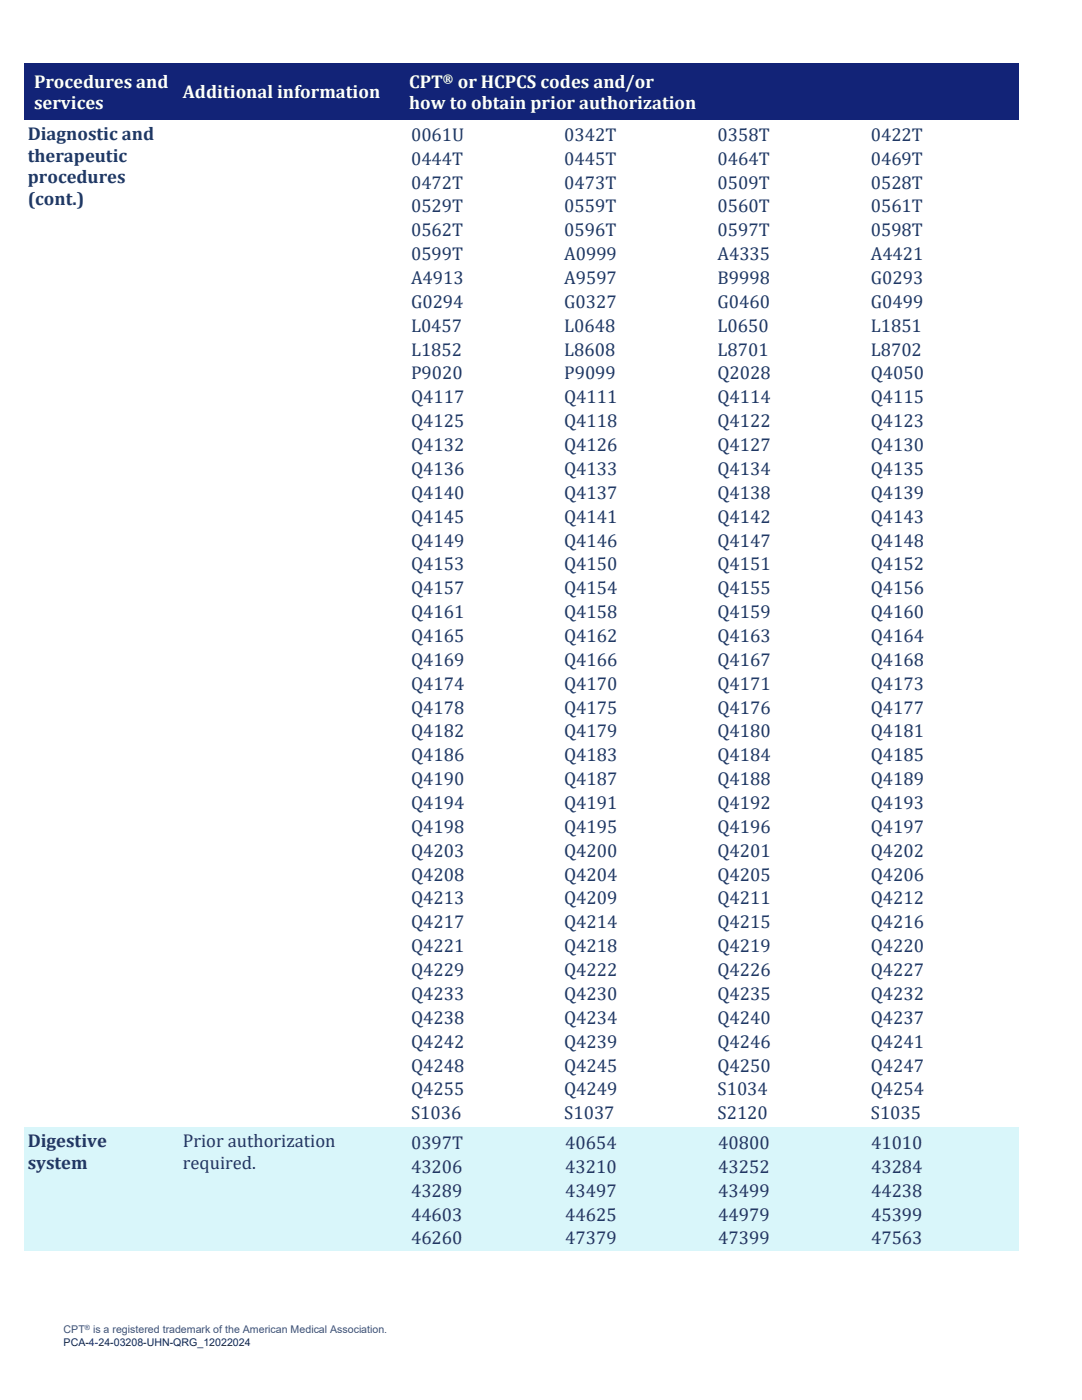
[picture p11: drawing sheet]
<svg xmlns="http://www.w3.org/2000/svg" width="216mm" height="279mm" viewBox="0 0 216 279" stroke-linecap="round" stroke-linejoin="round" font-family="sans-serif">
<defs><g id="words">
<g font-size="3.7" fill="#fff">
<text x="6.8" y="17.5">Procedures and</text>
<text x="81.6" y="17.5">CPT</text>
<text x="91.3" y="17.5">or HCPCS codes and/or</text>
<text x="6.8" y="21.8">services</text>
<text x="36.5" y="19.6">Additional information</text>
<text x="81.6" y="21.8">how to obtain prior authorization</text>
</g>
<g font-size="3.7" fill="#1f3864">
<text x="5.5" y="27.9">Diagnostic and</text>
<text x="82" y="28.1">0061U</text>
<text x="112.6" y="28.1">0342T</text>
<text x="143.2" y="28.1">0358T</text>
<text x="173.8" y="28.1">0422T</text>
<text x="5.5" y="32.3">therapeutic</text>
<text x="82" y="32.9">0444T</text>
<text x="112.6" y="32.9">0445T</text>
<text x="143.2" y="32.9">0464T</text>
<text x="173.8" y="32.9">0469T</text>
<text x="5.5" y="36.6">procedures</text>
<text x="5.5" y="40.9">(cont.)</text>
<text x="82" y="37.6">0472T</text>
<text x="112.6" y="37.6">0473T</text>
<text x="143.2" y="37.6">0509T</text>
<text x="173.8" y="37.6">0528T</text>
<text x="82" y="42.4">0529T</text>
<text x="82" y="47.2">0562T</text>
<text x="112.6" y="42.4">0559T</text>
<text x="112.6" y="47.2">0596T</text>
<text x="143.2" y="42.4">0560T</text>
<text x="143.2" y="47.2">0597T</text>
<text x="173.8" y="42.4">0561T</text>
<text x="173.8" y="47.2">0598T</text>
<text x="82" y="51.9">0599T</text>
<text x="112.6" y="51.9">A0999</text>
<text x="143.2" y="51.9">A4335</text>
<text x="173.8" y="51.9">A4421</text>
<text x="82" y="56.7">A4913</text>
<text x="112.6" y="56.7">A9597</text>
<text x="143.2" y="56.7">B9998</text>
<text x="173.8" y="56.7">G0293</text>
<text x="82" y="61.4">G0294</text>
<text x="112.6" y="61.4">G0327</text>
<text x="143.2" y="61.4">G0460</text>
<text x="173.8" y="61.4">G0499</text>
<text x="82" y="66.2">L0457</text>
<text x="82" y="71">L1852</text>
<text x="112.6" y="66.2">L0648</text>
<text x="112.6" y="71">L8608</text>
<text x="143.2" y="66.2">L0650</text>
<text x="143.2" y="71">L8701</text>
<text x="173.8" y="66.2">L1851</text>
<text x="173.8" y="71">L8702</text>
<text x="82" y="75.7">P9020</text>
<text x="112.6" y="75.7">P9099</text>
<text x="143.2" y="75.7">Q2028</text>
<text x="173.8" y="75.7">Q4050</text>
<text x="82" y="80.5">Q4117</text>
<text x="112.6" y="80.5">Q4111</text>
<text x="143.2" y="80.5">Q4114</text>
<text x="173.8" y="80.5">Q4115</text>
<text x="82" y="85.3">Q4125</text>
<text x="112.6" y="85.3">Q4118</text>
<text x="143.2" y="85.3">Q4122</text>
<text x="173.8" y="85.3">Q4123</text>
<text x="82" y="90">Q4132</text>
<text x="82" y="94.8">Q4136</text>
<text x="112.6" y="90">Q4126</text>
<text x="112.6" y="94.8">Q4133</text>
<text x="143.2" y="90">Q4127</text>
<text x="143.2" y="94.8">Q4134</text>
<text x="173.8" y="90">Q4130</text>
<text x="173.8" y="94.8">Q4135</text>
<text x="82" y="99.5">Q4140</text>
<text x="112.6" y="99.5">Q4137</text>
<text x="143.2" y="99.5">Q4138</text>
<text x="173.8" y="99.5">Q4139</text>
<text x="82" y="104.3">Q4145</text>
<text x="112.6" y="104.3">Q4141</text>
<text x="143.2" y="104.3">Q4142</text>
<text x="173.8" y="104.3">Q4143</text>
<text x="82" y="109.1">Q4149</text>
<text x="82" y="113.8">Q4153</text>
<text x="112.6" y="109.1">Q4146</text>
<text x="112.6" y="113.8">Q4150</text>
<text x="143.2" y="109.1">Q4147</text>
<text x="143.2" y="113.8">Q4151</text>
<text x="173.8" y="109.1">Q4148</text>
<text x="173.8" y="113.8">Q4152</text>
<text x="82" y="118.6">Q4157</text>
<text x="112.6" y="118.6">Q4154</text>
<text x="143.2" y="118.6">Q4155</text>
<text x="173.8" y="118.6">Q4156</text>
<text x="82" y="123.4">Q4161</text>
<text x="112.6" y="123.4">Q4158</text>
<text x="143.2" y="123.4">Q4159</text>
<text x="173.8" y="123.4">Q4160</text>
<text x="82" y="128.1">Q4165</text>
<text x="112.6" y="128.1">Q4162</text>
<text x="143.2" y="128.1">Q4163</text>
<text x="173.8" y="128.1">Q4164</text>
<text x="82" y="132.9">Q4169</text>
<text x="82" y="137.6">Q4174</text>
<text x="112.6" y="132.9">Q4166</text>
<text x="112.6" y="137.6">Q4170</text>
<text x="143.2" y="132.9">Q4167</text>
<text x="143.2" y="137.6">Q4171</text>
<text x="173.8" y="132.9">Q4168</text>
<text x="173.8" y="137.6">Q4173</text>
<text x="82" y="142.4">Q4178</text>
<text x="112.6" y="142.4">Q4175</text>
<text x="143.2" y="142.4">Q4176</text>
<text x="173.8" y="142.4">Q4177</text>
<text x="82" y="147.2">Q4182</text>
<text x="112.6" y="147.2">Q4179</text>
<text x="143.2" y="147.2">Q4180</text>
<text x="173.8" y="147.2">Q4181</text>
<text x="82" y="151.9">Q4186</text>
<text x="112.6" y="151.9">Q4183</text>
<text x="143.2" y="151.9">Q4184</text>
<text x="173.8" y="151.9">Q4185</text>
<text x="82" y="156.7">Q4190</text>
<text x="82" y="161.5">Q4194</text>
<text x="112.6" y="156.7">Q4187</text>
<text x="112.6" y="161.5">Q4191</text>
<text x="143.2" y="156.7">Q4188</text>
<text x="143.2" y="161.5">Q4192</text>
<text x="173.8" y="156.7">Q4189</text>
<text x="173.8" y="161.5">Q4193</text>
<text x="82" y="166.2">Q4198</text>
<text x="112.6" y="166.2">Q4195</text>
<text x="143.2" y="166.2">Q4196</text>
<text x="173.8" y="166.2">Q4197</text>
<text x="82" y="171">Q4203</text>
<text x="112.6" y="171">Q4200</text>
<text x="143.2" y="171">Q4201</text>
<text x="173.8" y="171">Q4202</text>
<text x="82" y="175.7">Q4208</text>
<text x="112.6" y="175.7">Q4204</text>
<text x="143.2" y="175.7">Q4205</text>
<text x="173.8" y="175.7">Q4206</text>
<text x="82" y="180.5">Q4213</text>
<text x="82" y="185.3">Q4217</text>
<text x="112.6" y="180.5">Q4209</text>
<text x="112.6" y="185.3">Q4214</text>
<text x="143.2" y="180.5">Q4211</text>
<text x="143.2" y="185.3">Q4215</text>
<text x="173.8" y="180.5">Q4212</text>
<text x="173.8" y="185.3">Q4216</text>
<text x="82" y="190">Q4221</text>
<text x="112.6" y="190">Q4218</text>
<text x="143.2" y="190">Q4219</text>
<text x="173.8" y="190">Q4220</text>
<text x="82" y="194.8">Q4229</text>
<text x="112.6" y="194.8">Q4222</text>
<text x="143.2" y="194.8">Q4226</text>
<text x="173.8" y="194.8">Q4227</text>
<text x="82" y="199.6">Q4233</text>
<text x="112.6" y="199.6">Q4230</text>
<text x="143.2" y="199.6">Q4235</text>
<text x="173.8" y="199.6">Q4232</text>
<text x="82" y="204.3">Q4238</text>
<text x="82" y="209.1">Q4242</text>
<text x="112.6" y="204.3">Q4234</text>
<text x="112.6" y="209.1">Q4239</text>
<text x="143.2" y="204.3">Q4240</text>
<text x="143.2" y="209.1">Q4246</text>
<text x="173.8" y="204.3">Q4237</text>
<text x="173.8" y="209.1">Q4241</text>
<text x="82" y="213.8">Q4248</text>
<text x="112.6" y="213.8">Q4245</text>
<text x="143.2" y="213.8">Q4250</text>
<text x="173.8" y="213.8">Q4247</text>
<text x="82" y="218.6">Q4255</text>
<text x="112.6" y="218.6">Q4249</text>
<text x="143.2" y="218.6">S1034</text>
<text x="173.8" y="218.6">Q4254</text>
<text x="82" y="223.4">S1036</text>
<text x="112.6" y="223.4">S1037</text>
<text x="143.2" y="223.4">S2120</text>
<text x="173.8" y="223.4">S1035</text>
<text x="5.5" y="229">Digestive</text>
<text x="5.5" y="233.3">system</text>
<text x="36.5" y="229">Prior authorization</text>
<text x="36.5" y="233.3">required.</text>
<text x="82" y="229.4">0397T</text>
<text x="112.8" y="229.4">40654</text>
<text x="143.3" y="229.4">40800</text>
<text x="173.8" y="229.4">41010</text>
<text x="82" y="234.1">43206</text>
<text x="82" y="238.8">43289</text>
<text x="112.8" y="234.1">43210</text>
<text x="112.8" y="238.8">43497</text>
<text x="143.3" y="234.1">43252</text>
<text x="143.3" y="238.8">43499</text>
<text x="173.8" y="234.1">43284</text>
<text x="173.8" y="238.8">44238</text>
<text x="82" y="243.6">44603</text>
<text x="112.8" y="243.6">44625</text>
<text x="143.3" y="243.6">44979</text>
<text x="173.8" y="243.6">45399</text>
<text x="82" y="248.3">46260</text>
<text x="112.8" y="248.3">47379</text>
<text x="143.3" y="248.3">47399</text>
<text x="173.8" y="248.3">47563</text>
</g>
<text font-size="2.5" fill="#fff" x="88.4" y="16.6">®</text>
<g font-size="2.1" fill="#44546a">
<text x="12.7" y="266.1">CPT</text>
<text x="18.6" y="266.1">is a registered trademark of the American Medical Association.</text>
</g>
<text font-size="2.1" fill="#222a35" x="12.7" y="268.5">PCA-4-24-03208-UHN-QRG_12022024</text>
<text font-size="1.4" fill="#44546a" x="16.9" y="265.4">®</text>
</g></defs>
<g fill="#122377">
<path d="M4.8 12.7h29.7v11.2h-29.7z" fill-rule="evenodd"/>
<path d="M5.5 13.9h28.2v4.4h-28.2z" fill-rule="evenodd"/>
<path d="M5.5 18.3h28.2v4.3h-28.2z" fill-rule="evenodd"/>
<path d="M34.5 12.7h44.9v11.2h-44.9z" fill-rule="evenodd"/>
<path d="M35.2 16.1h43.4v4.4h-43.4z" fill-rule="evenodd"/>
<path d="M79.4 12.7h123.8v11.2h-123.8z" fill-rule="evenodd"/>
<path d="M80.1 13.9h122.3v4.4h-122.3z" fill-rule="evenodd"/>
<path d="M80.1 18.3h122.3v4.3h-122.3z" fill-rule="evenodd"/>
<path d="M4.8 12.7h29.7v.5h-29.7z" fill-rule="evenodd"/>
<path d="M34.5 12.7h44.9v.5h-44.9z" fill-rule="evenodd"/>
<path d="M79.4 12.7h123.8v.5h-123.8z" fill-rule="evenodd"/>
<path d="M4.8 23.4h29.7v.5h-29.7z" fill-rule="evenodd"/>
<path d="M34.5 23.4h44.9v.5h-44.9z" fill-rule="evenodd"/>
<path d="M79.4 23.4h123.8v.5h-123.8z" fill-rule="evenodd"/>
</g>
<g fill="#d9f6fa">
<path d="M4.8 224.9h29.7v24.8h-29.7z" fill-rule="evenodd"/>
<path d="M5.5 229.8h28.2v4.3h-28.2z" fill-rule="evenodd"/>
<path d="M5.5 234.1h28.2v4.4h-28.2z" fill-rule="evenodd"/>
<path d="M5.5 238.5h28.2v4.3h-28.2z" fill-rule="evenodd"/>
<path d="M5.5 242.8h28.2v4.4h-28.2z" fill-rule="evenodd"/>
<path d="M34.5 224.9h44.9v24.8h-44.9z" fill-rule="evenodd"/>
<path d="M35.2 229.8h43.4v4.3h-43.4z" fill-rule="evenodd"/>
<path d="M79.4 224.9h123.8v24.8h-123.8z" fill-rule="evenodd"/>
<path d="M80.1 225.4h30.8v4.8h-30.8z" fill-rule="evenodd"/>
<path d="M110.9 225.4h30.5v4.8h-30.5z" fill-rule="evenodd"/>
<path d="M141.4 225.4h30.5v4.8h-30.5z" fill-rule="evenodd"/>
<path d="M171.9 225.4h30.5v4.8h-30.5z" fill-rule="evenodd"/>
<path d="M80.1 230.2h30.8v4.8h-30.8z" fill-rule="evenodd"/>
<path d="M110.9 230.2h30.5v4.8h-30.5z" fill-rule="evenodd"/>
<path d="M141.4 230.2h30.5v4.8h-30.5z" fill-rule="evenodd"/>
<path d="M171.9 230.2h30.5v4.8h-30.5z" fill-rule="evenodd"/>
<path d="M80.1 235h30.8v4.6h-30.8z" fill-rule="evenodd"/>
<path d="M110.9 235h30.5v4.6h-30.5z" fill-rule="evenodd"/>
<path d="M141.4 235h30.5v4.6h-30.5z" fill-rule="evenodd"/>
<path d="M171.9 235h30.5v4.6h-30.5z" fill-rule="evenodd"/>
<path d="M80.1 239.6h30.8v4.8h-30.8z" fill-rule="evenodd"/>
<path d="M110.9 239.6h30.5v4.8h-30.5z" fill-rule="evenodd"/>
<path d="M141.4 239.6h30.5v4.8h-30.5z" fill-rule="evenodd"/>
<path d="M171.9 239.6h30.5v4.8h-30.5z" fill-rule="evenodd"/>
<path d="M80.1 244.4h30.8v4.8h-30.8z" fill-rule="evenodd"/>
<path d="M110.9 244.4h30.5v4.8h-30.5z" fill-rule="evenodd"/>
<path d="M141.4 244.4h30.5v4.8h-30.5z" fill-rule="evenodd"/>
<path d="M171.9 244.4h30.5v4.8h-30.5z" fill-rule="evenodd"/>
<path d="M4.8 224.9h29.7v.5h-29.7z" fill-rule="evenodd"/>
<path d="M34.5 224.9h44.9v.5h-44.9z" fill-rule="evenodd"/>
<path d="M79.4 224.9h123.8v.5h-123.8z" fill-rule="evenodd"/>
<path d="M4.8 249.2h29.7v.5h-29.7z" fill-rule="evenodd"/>
<path d="M34.5 249.2h44.9v.5h-44.9z" fill-rule="evenodd"/>
<path d="M79.4 249.2h123.8v.5h-123.8z" fill-rule="evenodd"/>
</g>
<g fill="#d9f6fa">
<path d="M5.5 225.4h28.2v4.4h-28.2z"/>
<path d="M35.2 225.4h43.4v4.4h-43.4z"/>
<path d="M82 225.9h27v4.3h-27z"/>
<path d="M112.8 225.9h26.7v4.3h-26.7z"/>
<path d="M143.3 225.9h26.7v4.3h-26.7z"/>
<path d="M173.8 225.9h26.7v4.3h-26.7z"/>
<path d="M82 230.6h27v4.4h-27z"/>
<path d="M112.8 230.6h26.7v4.4h-26.7z"/>
<path d="M143.3 230.6h26.7v4.4h-26.7z"/>
<path d="M173.8 230.6h26.7v4.4h-26.7z"/>
<path d="M82 235.3h27v4.3h-27z"/>
<path d="M112.8 235.3h26.7v4.3h-26.7z"/>
<path d="M143.3 235.3h26.7v4.3h-26.7z"/>
<path d="M173.8 235.3h26.7v4.3h-26.7z"/>
<path d="M82 240.1h27v4.3h-27z"/>
<path d="M112.8 240.1h26.7v4.3h-26.7z"/>
<path d="M143.3 240.1h26.7v4.3h-26.7z"/>
<path d="M173.8 240.1h26.7v4.3h-26.7z"/>
<path d="M82 244.8h27v4.4h-27z"/>
<path d="M112.8 244.8h26.7v4.4h-26.7z"/>
<path d="M143.3 244.8h26.7v4.4h-26.7z"/>
<path d="M173.8 244.8h26.7v4.4h-26.7z"/>
</g>
<use href="#words"/>
</svg>
